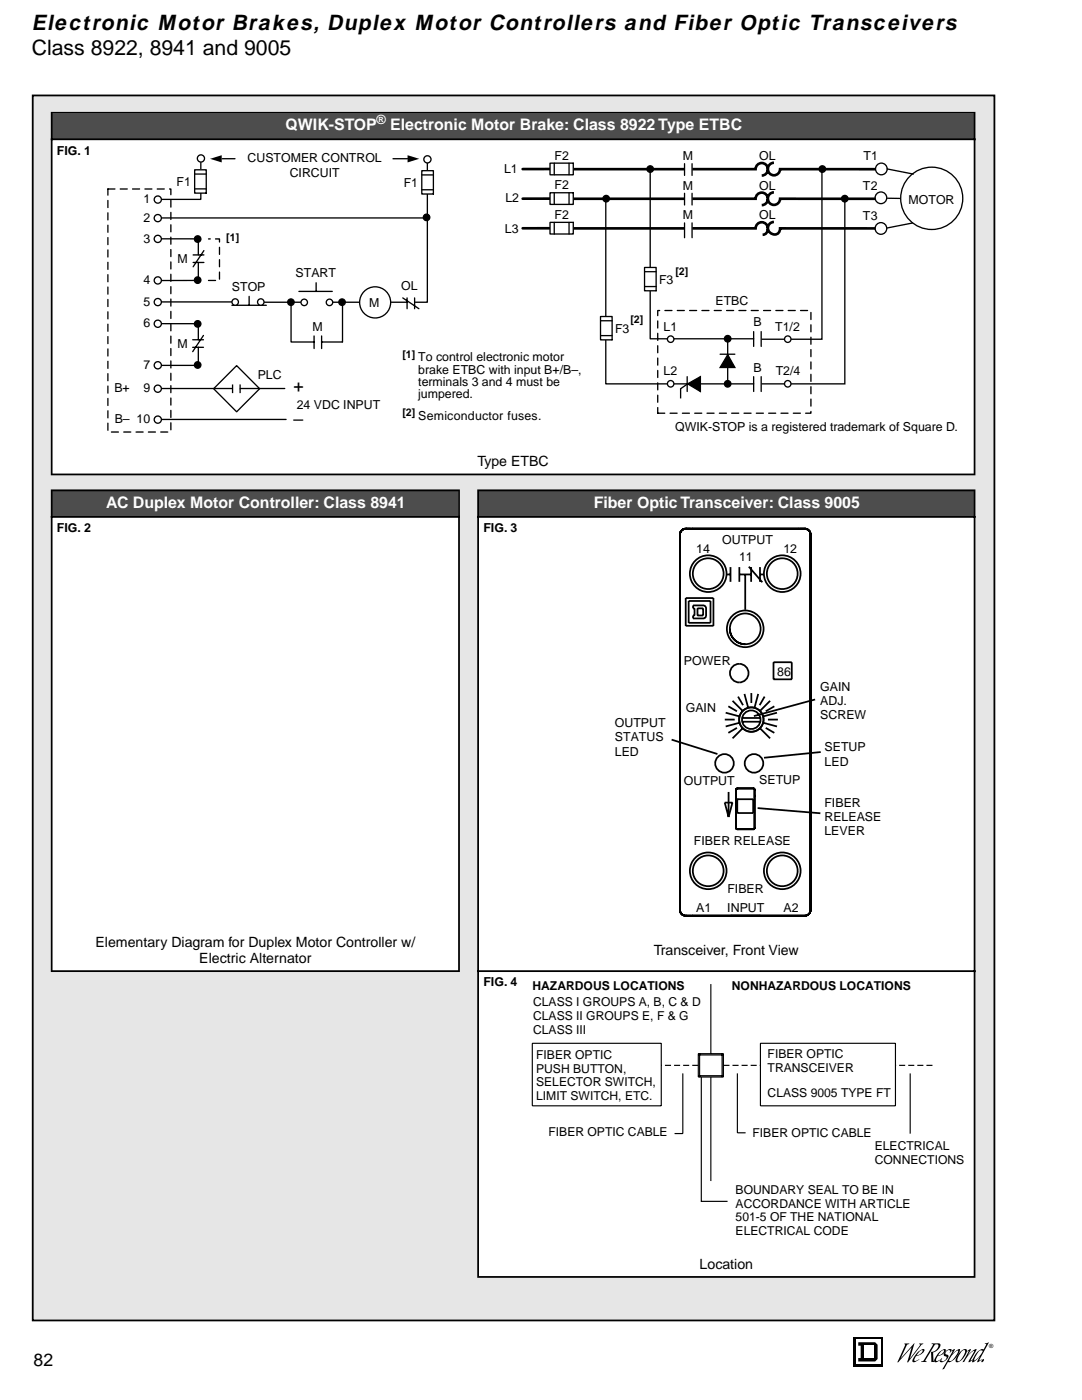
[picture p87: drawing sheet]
<svg xmlns="http://www.w3.org/2000/svg" width="216mm" height="279mm" viewBox="0 0 216 279" stroke-linecap="round" stroke-linejoin="round" font-family="sans-serif">
<defs><g id="words">
<text font-size="4.3" x="6.3" y="6">Electronic Motor Brakes, Duplex Motor Controllers and Fiber Optic Transceivers</text>
<text font-size="4.2" x="6.3" y="10.9">Class 8922, 8941 and 9005</text>
<g font-size="3.5">
<text x="58.5" y="78.3">+</text>
<text x="58.6" y="84.7">–</text>
<text x="6.7" y="272.6">82</text>
</g>
<g font-size="3.2" fill="#fff">
<text x="57" y="26">QWIK-STOP</text>
<text x="77.9" y="26">Electronic Motor Brake: Class 8922 Type ETBC</text>
<text x="21.2" y="101.4">AC Duplex Motor Controller: Class 8941</text>
<text x="118.5" y="101.4">Fiber Optic Transceiver: Class 9005</text>
</g>
<g font-size="2.8">
<text x="95.3" y="93">Type ETBC</text>
<text x="19" y="189">Elementary Diagram for Duplex Motor Controller w/</text>
<text x="130.5" y="190.6">Transceiver, Front View</text>
<text x="39.8" y="192.2">Electric Alternator</text>
<text x="139.6" y="253.2">Location</text>
</g>
<text font-size="2.5" fill="#fff" x="75.1" y="24.8">®</text>
<g font-size="2.5">
<text x="11.4" y="30.9">FIG. 1</text>
<text x="49.4" y="32.3">CUSTOMER CONTROL</text>
<text x="57.8" y="35.2">CIRCUIT</text>
<text x="100.6" y="34.5">L1</text>
<text x="110.6" y="31.9">F2</text>
<text x="136.3" y="32">M</text>
<text x="151.5" y="32">OL</text>
<text x="172.3" y="32">T1</text>
<text x="28.6" y="40.6">1</text>
<text x="35.2" y="37.2">F1</text>
<text x="80.6" y="37.4">F1</text>
<text x="100.8" y="40.4">L2</text>
<text x="110.6" y="37.8">F2</text>
<text x="136.3" y="37.9">M</text>
<text x="151.5" y="37.9">OL</text>
<text x="172.2" y="37.9">T2</text>
<text x="181.3" y="40.7">MOTOR</text>
<text x="28.6" y="44.3">2</text>
<text x="100.7" y="46.4">L3</text>
<text x="110.6" y="43.7">F2</text>
<text x="136.3" y="43.8">M</text>
<text x="151.5" y="43.8">OL</text>
<text x="172.2" y="44">T3</text>
<text x="28.6" y="48.4">3</text>
<text x="35.4" y="52.5">M</text>
<text x="28.6" y="56.7">4</text>
<text x="46.3" y="58.1">STOP</text>
<text x="59" y="55.2">START</text>
<text x="80.1" y="57.9">OL</text>
<text x="131.5" y="56.7">F3</text>
<text x="28.6" y="61">5</text>
<text x="28.6" y="65.3">6</text>
<text x="73.6" y="61.3">M</text>
<text x="142.8" y="61">ETBC</text>
<text x="150.4" y="65.1">B</text>
<text x="35.4" y="69.5">M</text>
<text x="62.4" y="66">M</text>
<text x="122.7" y="66.5">F3</text>
<text x="132.4" y="66">L1</text>
<text x="154.7" y="66">T1/2</text>
<text x="28.6" y="73.6">7</text>
<text x="51.4" y="75.7">PLC</text>
<text x="83.5" y="72.1">To control electronic motor</text>
<text x="83.5" y="74.6">brake ETBC with input B+/B–,</text>
<text x="83.5" y="77.1">terminals 3 and 4 must be</text>
<text x="132.4" y="74.9">L2</text>
<text x="150.4" y="74.2">B</text>
<text x="154.8" y="74.9">T2/4</text>
<text x="22.8" y="78.3">B+</text>
<text x="28.6" y="78.3">9</text>
<text x="59.2" y="81.7">24 VDC INPUT</text>
<text x="83.5" y="79.5">jumpered.</text>
<text x="83.5" y="83.8">Semiconductor fuses.</text>
<text x="22.9" y="84.5">B– 10</text>
<text x="134.7" y="86">QWIK-STOP is a registered trademark of Square D.</text>
<text x="11.4" y="106.2">FIG. 2</text>
<text x="96.5" y="106.2">FIG. 3</text>
<text x="138.9" y="110.4">14</text>
<text x="144.1" y="108.6">OUTPUT</text>
<text x="147.5" y="111.9">11</text>
<text x="156.3" y="110.4">12</text>
<text x="136.5" y="132.8">POWER</text>
<text x="155.1" y="134.9">86</text>
<text x="163.7" y="137.9">GAIN</text>
<text x="136.8" y="142.1">GAIN</text>
<text x="163.7" y="140.7">ADJ.</text>
<text x="163.7" y="143.5">SCREW</text>
<text x="122.7" y="145.1">OUTPUT</text>
<text x="122.7" y="148">STATUS</text>
<text x="164.5" y="150">SETUP</text>
<text x="122.7" y="150.8">LED</text>
<text x="164.5" y="152.8">LED</text>
<text x="136.5" y="156.7">OUTPUT</text>
<text x="151.5" y="156.5">SETUP</text>
<text x="164.5" y="161">FIBER</text>
<text x="164.5" y="163.8">RELEASE</text>
<text x="164.5" y="166.6">LEVER</text>
<text x="138.5" y="168.6">FIBER RELEASE</text>
<text x="145.1" y="178.1">FIBER</text>
<text x="138.9" y="182">A1</text>
<text x="145.1" y="182">INPUT</text>
<text x="156.3" y="182">A2</text>
<text x="96.5" y="196.9">FIG. 4</text>
</g>
<g font-size="2.4">
<text x="106.2" y="197.6">HAZARDOUS LOCATIONS</text>
<text x="146" y="197.6">NONHAZARDOUS LOCATIONS</text>
<text x="106.4" y="200.8">CLASS I GROUPS A, B, C &amp; D</text>
<text x="106.4" y="203.5">CLASS II GROUPS E, F &amp; G</text>
<text x="106.4" y="206.3">CLASS III</text>
<text x="107" y="211.3">FIBER OPTIC</text>
<text x="107" y="214.1">PUSH BUTTON,</text>
<text x="153.2" y="211.2">FIBER OPTIC</text>
<text x="153.2" y="214">TRANSCEIVER</text>
<text x="107" y="216.8">SELECTOR SWITCH,</text>
<text x="107" y="219.6">LIMIT SWITCH, ETC.</text>
<text x="153.2" y="218.9">CLASS 9005 TYPE FT</text>
<text x="109.4" y="226.7">FIBER OPTIC CABLE</text>
<text x="150.2" y="226.9">FIBER OPTIC CABLE</text>
<text x="174.6" y="229.5">ELECTRICAL</text>
<text x="174.6" y="232.3">CONNECTIONS</text>
<text x="146.8" y="238.2">BOUNDARY SEAL TO BE IN</text>
<text x="146.8" y="241">ACCORDANCE WITH ARTICLE</text>
<text x="146.8" y="243.8">501-5 OF THE NATIONAL</text>
<text x="146.8" y="246.5">ELECTRICAL CODE</text>
</g>
<g font-size="2.1">
<text x="45.2" y="48.1">[1]</text>
<text x="134.8" y="54.8">[2]</text>
<text x="125.8" y="64.5">[2]</text>
<text x="80.3" y="71.4">[1]</text>
<text x="80.3" y="83">[2]</text>
</g>
<text font-size="1.1" x="197.4" y="269">®</text>
</g></defs>
<path d="M180.5 268.1h1l-.6 .4-1.2 2.6 2.7-3-.8 3 1.9-2.6 .1-.2h-.2v-.2h.9l-.5 .3-2.6 3.5h-.2l.9-3-2.7 3h-.2l1.6-3.5-.2-.1zM183.1 269.8l1-.5h.3a1.62 1.62 0 0 1-1.6 1.4l-.3 .8 .3 .1 .7-.4-.1 .1-.8 .5h-.5a2.3 2.3 0 0 1 .8-1.7z" fill="#000"/>
<path d="M183.6 269.7l.3-.2h.2l-.5 .7-.7 .3z" fill="#fff"/>
<path d="M185.9 268.1h1.1a.49 .49 0 0 1 .7 .4 1.99 1.99 0 0 1-1.5 1.4l.1 1.6 .1 .2a.35 .35 0 0 1-.4 .1 .35 .35 0 0 1-.2-.5v-1.5a1.5 1.5 0 0 0 1.4-1.4l-.3-.1a.47 .47 0 0 0-.6 .4l-1.7 2.8v.1l.3 .1-.1 .1h-1l.5-.3 1.7-2.9 .2-.3-.3-.1zM187.4 269.8l.9-.5h.4a1.54 1.54 0 0 1-1.6 1.4l-.3 .9h.4l.6-.4v.1l-.9 .5h-.4a2.21 2.21 0 0 1 .7-1.7z" fill="#000"/>
<path d="M187.8 269.7l.3-.2h.3l-.5 .7-.7 .3z" fill="#fff"/>
<path d="M188.6 269.8l.4-.4a.67 .67 0 0 1 .9 0l-.3 .6-.1-.5a.66 .66 0 0 0-.8 .8l.5 .1a1.3 1.3 0 0 1-1.7 1.3l.5-.7-.2 .5a.62 .62 0 0 0 .8 0 .62 .62 0 0 0 .2-.8l-.4-.1-.1-.2zM189.6 269.7l.9-.4-.5 .9 .6-.5a.78 .78 0 0 1 1-.3 3.2 3.2 0 0 1-2.3 2.5l-.1-.1-.8 1.4-.4 .1 2.1-3.7-.5 .2z" fill="#000"/>
<path d="M190.3 270l.8-.5a2.93 2.93 0 0 1-1.5 2.1l-.3-.1z" fill="#fff"/>
<path d="M191.5 269.9l.8-.6a.43 .43 0 0 1 .6 .2 2.92 2.92 0 0 1-1.9 2.4l-.2-.1a2.17 2.17 0 0 1 .7-1.9z" fill="#000"/>
<path d="M191.9 269.7l.2-.2a.29 .29 0 0 1 .3-.1 .29 .29 0 0 1 .2 .3 2.99 2.99 0 0 1-1.4 2l-.1-.1-.1-.4z" fill="#fff"/>
<path d="M192.8 269.7l.9-.4-.6 1.2a2.84 2.84 0 0 1 1.8-1.2l-1.2 2.2 .5-.1-.9 .5v-.4l1.1-1.9a3.6 3.6 0 0 0-2 2.2l-.3 .1 1.2-2.3-.5 .2zM196.5 268.1l.8-.2-1.9 3.6 .5-.2v.1l-.9 .4 .5-1.1-1 1-.4 .2a3.1 3.1 0 0 1 1.9-2.7l.3 .1 .4-.8 .1-.3h-.3z" fill="#000"/>
<path d="M195.2 269.8l.4-.3 .5 .1a3.9 3.9 0 0 1-1.7 1.9l.2-.6z" fill="#fff"/>
<path d="M170.2 266.8h6v6h-6zM196.1 271.3l.1-.1a.37 .37 0 0 1 0 .5 .37 .37 0 0 1-.4 .1z" fill="#000"/>
<path d="M170.8 267.4h4.8v4.8h-4.8z" fill="#fff"/>
<path d="M171.3 267.9h3.3l.5 .5v2.8l-.5 .5h-3.3v-.7h.4v-2.4h-.4z" fill="#000"/>
<path d="M172.5 268.6h1.9v2.4h-1.9z" fill="#fff"/>
<path d="M6.5 19h191.9v244.5h-191.9z" fill="#e6e6e6"/>
<path d="M6.5 19h191.9v244.5h-191.9z" fill="none" stroke="#000" stroke-width=".35"/>
<path d="M10.5 22.7h183.8v4.9h-183.8z" fill="#4d4d4d"/>
<g fill="#fff">
<path d="M10.5 28h8.7v61.7h-8.7z"/>
<path d="M19.2 28h175.1v61.7h-175.1z"/>
<path d="M10.5 89.7h183.8v4.8h-183.8z"/>
</g>
<g fill="#4d4d4d">
<path d="M10.5 98h80.9v5h-80.9z"/>
<path d="M95.6 98h98.7v5h-98.7z"/>
</g>
<g fill="#fff">
<path d="M10.5 103.3h8.7v82.4h-8.7z"/>
<path d="M19.2 103.3h72.2v82.4h-72.2z"/>
<path d="M95.6 103.3h8.7v82.4h-8.7z"/>
<path d="M104.3 103.3h90v82.4h-90z"/>
<path d="M10.5 185.7h80.9v7.9h-80.9z"/>
<path d="M95.6 185.7h98.7v7.9h-98.7z"/>
<path d="M95.6 194h8.7v55.9h-8.7z"/>
<path d="M104.3 194h90v55.9h-90z"/>
<path d="M95.6 249.9h98.7v4.8h-98.7z"/>
</g>
<g fill="none" stroke="#000" stroke-width=".35">
<path d="M10.1 22.5h184.5M10.1 27.8h184.5M10.3 22.7v71.8M194.5 22.7v71.8M10.1 94.7h184.5M10.1 97.9h81.7M10.3 98v95.6M91.6 98v95.6M95.2 97.9h99.4M95.4 98v156.7M194.5 98v156.7M10.1 103.2h81.7"/>
<path d="M95.2 103.2h99.4M10.1 193.8h81.7M95.2 193.8h99.4M95.2 254.8h99.4"/>
</g>
<path d="M20.2 29.3h172.8v57.9h-172.8z" fill="#fff"/>
<g fill="none" stroke="#000" stroke-width=".26">
<path d="M49.7 59.1v1.8M59.6 58.2h6.7M63.1 56.4v1.8M80.4 59.5l3.2 2.1M81.2 59.5v2.1M82.7 59.5v2.1M46.3 60.9h6.8M47.2 73l4.6 4.6-4.6 4.6-4.6-4.6zM52.7 60.3h4.8M58.1 61v7.3h4.6M58.7 60.3h1.3M62.7 67v2.6"/>
<path d="M64.1 68.3h4.1M64.2 67v2.6M67.6 60.3h-1.2M68.3 61v7.3M68.8 60.3h3M78 60.3h3.2"/>
</g>
<path d="M21.5 37.7h12.6v48.5h-12.6z" fill="none" stroke="#000" stroke-width=".26" stroke-dasharray="1.4 1.1"/>
<circle cx="74.8" cy="60.3" r="3.1" fill="#fff"/>
<circle cx="74.8" cy="60.3" r="3.1" fill="none" stroke="#000" stroke-width=".26"/>
<circle cx="175.9" cy="33.7" r="1.16" fill="#fff"/>
<circle cx="175.9" cy="33.7" r="1.16" fill="none" stroke="#000" stroke-width=".26"/>
<circle cx="175.8" cy="39.5" r="1.16" fill="#fff"/>
<circle cx="175.8" cy="39.5" r="1.16" fill="none" stroke="#000" stroke-width=".26"/>
<circle cx="175.8" cy="45.6" r="1.16" fill="#fff"/>
<circle cx="175.8" cy="45.6" r="1.16" fill="none" stroke="#000" stroke-width=".26"/>
<circle cx="46.9" cy="60.3" r=".65" fill="#fff"/>
<circle cx="46.9" cy="60.3" r=".65" fill="none" stroke="#000" stroke-width=".26"/>
<circle cx="52" cy="60.3" r=".65" fill="#fff"/>
<circle cx="52" cy="60.3" r=".65" fill="none" stroke="#000" stroke-width=".26"/>
<circle cx="60.7" cy="60.3" r=".65" fill="#fff"/>
<circle cx="60.7" cy="60.3" r=".65" fill="none" stroke="#000" stroke-width=".26"/>
<circle cx="65.7" cy="60.3" r=".65" fill="#fff"/>
<g fill="none" stroke="#000" stroke-width=".26">
<path d="M40.1 32.5v7.3h-8.2M85.3 32.5v27.8h-2.6M177 33.7l5.2 1M177.1 39.6h2.5M38.5 52.4h2.2M38.5 50.9h2.2M40.7 50l-2.2 3.2M182.1 44.5l-5.1 1M32.1 60.3h14.1"/>
<circle cx="185.9" cy="39.6" r="6.2"/>
<circle cx="58" cy="60.3" r=".65"/>
<circle cx="65.7" cy="60.3" r=".65"/>
<circle cx="68.3" cy="60.3" r=".65"/>
</g>
<g fill="#000">
<path d="M41.9 31.7l2.3-.7v1.4zM81.3 31l2.4 .7-2.4 .7z"/>
<circle cx="58" cy="60.3" r=".65"/>
<circle cx="68.3" cy="60.3" r=".65"/>
</g>
<path d="M114.4 33.8h22.2M138.2 33.8h12.6a1.22 1.22 0 0 1 1.2-1.3 1.22 1.22 0 0 1 1.2 1.3 1.22 1.22 0 0 0 1.2 1.2 1.22 1.22 0 0 0 1.3-1.2h19M153.2 33.8a1.22 1.22 0 0 1-1.2 1.2M154.4 32.5a1.22 1.22 0 0 0-1.2 1.2" fill="none" stroke="#000" stroke-width=".53"/>
<path d="M84.2 34.1h2.3v4.6h-2.3z" fill="#fff"/>
<path d="M84.2 34.1h2.3v4.6h-2.3zM84.2 37.9h2.3M84.2 34.9h2.3" fill="none" stroke="#000" stroke-width=".26"/>
<circle cx="85.3" cy="31.8" r=".72" fill="#fff"/>
<g fill="none" stroke="#000" stroke-width=".26">
<path d="M44.3 31.7h2.6M78.4 31.7h2.9M120.9 39.6v37h29.5M129.7 33.7v33.9h20.7M136.6 32.7v2.3M136.6 38.6v2.3M138.1 32.7v2.3M138.1 38.6v2.3M164 33.7v34h-12M168.6 39.7v36.9h-16.6M31.9 47.7h7.7v3.2M39.6 52.4v3.6h-7.6"/>
<path d="M136.6 44.5v2.9M138.1 44.5v2.9M137.1 75.2v2.9M137.2 76.6l2.6-1.4v2.9zM137.2 76.6l-1.4 1v1.9M143.7 70.7h2.9M145.2 67.6v9M145.2 70.8l1.4 2.5h-2.9zM150.4 66.2v2.9M150.4 75.2v2.9M151.9 66.2v2.9M151.9 75.2v2.9"/>
<circle cx="85.3" cy="31.8" r=".72"/>
<circle cx="145.2" cy="67.6" r=".65"/>
</g>
<path d="M41.6 56h2.2v-8.3h-2.2M131.2 62h30.6v20.5h-30.6z" fill="none" stroke="#000" stroke-width=".26" stroke-dasharray="1.4 1.1"/>
<path d="M109.8 33.7h-5.5M109.8 39.6l-5.5 .1M114.4 39.7h22.2M138.2 39.7h12.6a1.22 1.22 0 0 1 1.2-1.3 1.22 1.22 0 0 1 1.2 1.3 1.22 1.22 0 0 0 1.2 1.2 1.22 1.22 0 0 0 1.3-1.2h19M153.2 39.7a1.22 1.22 0 0 1-1.2 1.2M154.4 38.4a1.22 1.22 0 0 0-1.2 1.2M109.8 45.6h-5.5M114.4 45.6h22.2M138.2 45.6h12.6a1.22 1.22 0 0 1 1.2-1.3 1.22 1.22 0 0 1 1.2 1.3 1.22 1.22 0 0 0 1.2 1.2 1.22 1.22 0 0 0 1.3-1.2h19M153.2 45.6a1.11 1.11 0 0 1-1 1.3M154.4 44.3a1.22 1.22 0 0 0-1.2 1.2" fill="none" stroke="#000" stroke-width=".53"/>
<g fill="#000">
<path d="M137.2 76.6l2.6-1.4v2.9zM145.2 70.8l1.4 2.5h-2.9z"/>
<circle cx="145.2" cy="67.6" r=".65"/>
</g>
<circle cx="157.2" cy="67.7" r=".65" fill="#fff"/>
<circle cx="157.2" cy="67.7" r=".65" fill="none" stroke="#000" stroke-width=".26"/>
<circle cx="133.8" cy="67.7" r=".65" fill="#fff"/>
<circle cx="133.8" cy="67.7" r=".65" fill="none" stroke="#000" stroke-width=".26"/>
<circle cx="157.2" cy="76.6" r=".65" fill="#fff"/>
<circle cx="157.2" cy="76.6" r=".65" fill="none" stroke="#000" stroke-width=".26"/>
<circle cx="133.8" cy="76.6" r=".65" fill="#fff"/>
<g fill="none" stroke="#000" stroke-width=".26">
<circle cx="133.8" cy="76.6" r=".65"/>
<circle cx="145.2" cy="76.6" r=".65"/>
</g>
<circle cx="145.2" cy="76.6" r=".65" fill="#000"/>
<path d="M119.8 63.2h2.3v4.6h-2.3z" fill="#fff"/>
<path d="M119.8 63.2h2.3v4.6h-2.3zM119.8 67h2.3M119.8 64h2.3" fill="none" stroke="#000" stroke-width=".26"/>
<path d="M128.6 53.4h2.3v4.6h-2.3z" fill="#fff"/>
<g fill="none" stroke="#000" stroke-width=".26">
<path d="M128.6 53.4h2.3v4.6h-2.3zM128.6 57.2h2.3M128.6 54.2h2.3"/>
<circle cx="121" cy="39.6" r=".65"/>
<circle cx="129.7" cy="33.7" r=".65"/>
<circle cx="164.1" cy="33.7" r=".65"/>
<circle cx="168.6" cy="39.6" r=".65"/>
<circle cx="39.4" cy="55.9" r=".65"/>
<circle cx="39.4" cy="47.7" r=".65"/>
</g>
<g fill="#000">
<circle cx="121" cy="39.6" r=".65"/>
<circle cx="129.7" cy="33.7" r=".65"/>
<circle cx="164.1" cy="33.7" r=".65"/>
<circle cx="168.6" cy="39.6" r=".65"/>
<circle cx="39.4" cy="55.9" r=".65"/>
<circle cx="39.4" cy="47.7" r=".65"/>
</g>
<path d="M109.8 32.6h4.6v2.3h-4.6z" fill="#fff"/>
<path d="M109.8 32.6h4.6v2.3h-4.6zM110.6 32.6v2.3M113.5 32.6v2.3" fill="none" stroke="#000" stroke-width=".26"/>
<path d="M109.8 38.5h4.6v2.3h-4.6z" fill="#fff"/>
<path d="M109.8 38.5h4.6v2.3h-4.6zM110.6 38.5v2.3M113.5 38.5v2.3" fill="none" stroke="#000" stroke-width=".26"/>
<path d="M109.8 44.4h4.6v2.3h-4.6z" fill="#fff"/>
<path d="M109.8 44.4h4.6v2.3h-4.6zM110.6 44.4v2.3M113.5 44.4v2.3" fill="none" stroke="#000" stroke-width=".26"/>
<path d="M38.8 33.9h2.4v4.6h-2.4z" fill="#fff"/>
<g fill="none" stroke="#000" stroke-width=".26">
<path d="M38.8 33.9h2.4v4.6h-2.4zM38.8 37.7h2.4M38.8 34.7h2.4M31.9 43.5h53.5M31.9 77.5h14.5M31.9 64.6h7.7v3.2M38.4 69.3h2.2M38.4 67.8h2.2M39.6 69.3v3.6h-7.6M40.6 66.9l-2.2 3.3M46.4 76.7v1.8M47.9 76.7v1.8"/>
<path d="M47.9 77.5h8.9M31.9 83.7h25.2"/>
<circle cx="85.1" cy="43.4" r=".65"/>
<circle cx="39.4" cy="72.8" r=".65"/>
<circle cx="39.4" cy="64.6" r=".65"/>
</g>
<g fill="#000">
<circle cx="85.1" cy="43.4" r=".65"/>
<circle cx="39.4" cy="72.8" r=".65"/>
<circle cx="39.4" cy="64.6" r=".65"/>
</g>
<circle cx="31.5" cy="39.8" r=".72" fill="#fff"/>
<circle cx="31.5" cy="39.8" r=".72" fill="none" stroke="#000" stroke-width=".26"/>
<circle cx="31.5" cy="43.5" r=".72" fill="#fff"/>
<circle cx="31.5" cy="43.5" r=".72" fill="none" stroke="#000" stroke-width=".26"/>
<circle cx="31.5" cy="47.7" r=".72" fill="#fff"/>
<circle cx="31.5" cy="47.7" r=".72" fill="none" stroke="#000" stroke-width=".26"/>
<circle cx="31.5" cy="56" r=".72" fill="#fff"/>
<circle cx="31.5" cy="56" r=".72" fill="none" stroke="#000" stroke-width=".26"/>
<circle cx="31.5" cy="60.3" r=".72" fill="#fff"/>
<circle cx="31.5" cy="60.3" r=".72" fill="none" stroke="#000" stroke-width=".26"/>
<circle cx="31.5" cy="64.6" r=".72" fill="#fff"/>
<circle cx="31.5" cy="64.6" r=".72" fill="none" stroke="#000" stroke-width=".26"/>
<circle cx="31.5" cy="72.9" r=".72" fill="#fff"/>
<circle cx="31.5" cy="72.9" r=".72" fill="none" stroke="#000" stroke-width=".26"/>
<circle cx="31.5" cy="77.6" r=".72" fill="#fff"/>
<circle cx="31.5" cy="77.6" r=".72" fill="none" stroke="#000" stroke-width=".26"/>
<circle cx="31.5" cy="83.7" r=".72" fill="#fff"/>
<circle cx="31.5" cy="83.7" r=".72" fill="none" stroke="#000" stroke-width=".26"/>
<circle cx="40.1" cy="31.6" r=".72" fill="#fff"/>
<circle cx="40.1" cy="31.6" r=".72" fill="none" stroke="#000" stroke-width=".26"/>
<g fill="#fff">
<path d="M134.7 84.3h58.8v2.9h-58.8z"/>
<path d="M122 104.5h54.8v79.1h-54.8z"/>
</g>
<g fill="none" stroke="#000" stroke-width=".35">
<path d="M136.8 105.5h.1M136.8 105.5a1.16 1.16 0 0 0-1.1 1.2v74.9a1.16 1.16 0 0 0 1.1 1.2M136.8 105.5a1.16 1.16 0 0 0-1.1 1.2v34M136.8 119.4h5.6v5.5h-5.6zM136.8 105.5h23.8M137.4 119.9h4.4v4.4h-4.4zM138.1 105.5h.1M145 114.6h.8M145.8 113.2v2.9M147.5 114.6h2.4M147.5 113.2v2.9M148.7 114.6v7.1"/>
<path d="M149.4 113.1l2.7 3.1M149.9 113.2v2.9M151.6 114.6h.8M151.6 113.2v2.9M159.3 105.5h.1M160.6 105.5h.1M160.6 105.5a1.16 1.16 0 0 1 1.1 1.2M160.6 105.5a1.16 1.16 0 0 1 1.1 1.2v34M161.7 106.7v74.9a1.16 1.16 0 0 1-1.1 1.2M161.7 106.7v74.9M138.3 120.8h2.2l.4 .4v1.9l-.4 .3h-2.2v-.6h.3v-1.4h-.3zM139.2 121.4h1.1v1.4h-1.1z"/>
<path d="M145.6 125.5a3.1 3.1 0 0 0 3.1 3.1 3.1 3.1 0 0 0 3.1-3.1M146.2 139.9l2 2M147.3 139l1 1.7M148.5 138.5l.8 2.8M149.9 138.3v2M151.3 138.5l-.8 2.8M151.8 125.5a3.1 3.1 0 0 0-3.1-3.1 3.1 3.1 0 0 0-3.1 3.1 3.1 3.1 0 0 0 3.1 3.1M152.6 139l-1 1.7M153.7 139.9l-2.1 2M154.3 132.2h3.7v3.4h-3.7zM162.6 139.6l-12.2 3.3M134 147.6l9.2 2.9"/>
<path d="M135.7 140.7h.1M135.7 146.5h.1M135.7 146.8h.1M135.7 140.4h.1M144.6 143.6h2M144.8 142.2l2.8 .8M145.3 141l1.7 1M145.4 158.1v5M146.8 158.8h.1M146.8 157.6h.1M146.8 157.6v7.7M147 145.3l-1.7 1"/>
<path d="M147.1 157.4h.1M147.1 157.4l-.3 .2M147.1 157.4h3.2l.3 .2M147.1 159.5h.1M147.1 159.5h3.2v2.8h-3.2zM147.5 143.6a2.43 2.43 0 0 0 2.4 2.4 2.43 2.43 0 0 0 2.5-2.4M147.5 143.6a2.43 2.43 0 0 1 2.4-2.4 2.43 2.43 0 0 1 2.5 2.4M147.6 144.2l-2.8 .8M148.2 143.3h3.5M148.2 144h3.5M148.2 145.3l-2 2.1M150.3 157.4h-3.2l-.3 .2"/>
<path d="M150.3 157.4l.3 .2M150.3 157.4h.1M150.6 157.6h.1M150.6 158.8h.1M150.6 157.6v7.7M151.6 145.3l2.1 2.1M152.3 144.2l2.7 .8M152.8 145.3l1.7 1M153.2 143.6h2M154.5 141l-1.7 1M155 142.2l-2.7 .8M161.7 146.5h.1"/>
<path d="M161.7 140.7h.1M161.7 146.5v35.1a1.16 1.16 0 0 1-1.1 1.2M161.7 146.8h.1M161.7 140.4h.1M163.8 150.1l-11.3 1.1M144.6 160.2h1.6l-.8 2.9zM146.8 165.3l.3 .2M147.1 165.5h.1M147.1 165.5h3.2M150.3 165.5h.1M150.6 165.3h.1M150.6 165.3l-.3 .2"/>
<path d="M151.2 161.3l12.5 1M136.8 182.8h.1M136.8 182.8h23.8M138.1 182.8h.1M151.6 182.8h.1M159.3 182.8h.1M160.6 182.8h.1M161.7 181.6a1.16 1.16 0 0 1-1.1 1.2M161.7 181.6a1.16 1.16 0 0 1-1.1 1.2h-23.8"/>
<circle cx="141.3" cy="114.5" r="3.7"/>
<circle cx="141.3" cy="114.5" r="3.1"/>
<circle cx="156.1" cy="114.5" r="3.1"/>
<circle cx="156.1" cy="114.5" r="3.7"/>
<circle cx="147.5" cy="134.3" r="1.85"/>
<circle cx="148.7" cy="125.5" r="3.7"/>
<circle cx="144.6" cy="152.4" r="1.85"/>
<circle cx="149.9" cy="143.6" r="1.85"/>
<circle cx="150.4" cy="152.4" r="1.85"/>
<circle cx="141.3" cy="173.8" r="3.7"/>
<circle cx="141.3" cy="173.8" r="3.1"/>
<circle cx="156.1" cy="173.8" r="3.1"/>
<circle cx="156.1" cy="173.8" r="3.7"/>
</g>
<path d="M105.4 195.2h87.9v52h-87.9z" fill="#fff"/>
<g fill="none" stroke="#000" stroke-width=".23">
<path d="M141.8 196.4v13.9M106.2 208.2h25.7v12.5h-25.7zM136.2 214.2v12h-1.6M139.3 210.3h5v4.6h-5zM139.3 210.5h5M139.3 214.7h5M139.6 210.3v4.6M139.9 214.9v24.9h5.3M141.8 214.9v20.8M144.1 210.3v4.6M147.1 214.2v11.9h1.7M151.7 208.2h27v12.5h-27z"/>
<path d="M181.6 214.2v12"/>
</g>
<path d="M139.3 212.6h-7.4M144.3 212.6h7.4M186.1 212.6h-7.4" fill="none" stroke="#000" stroke-width=".23" stroke-dasharray="1.2 .6" stroke-linecap="butt"/>
<use href="#words"/>
</svg>
